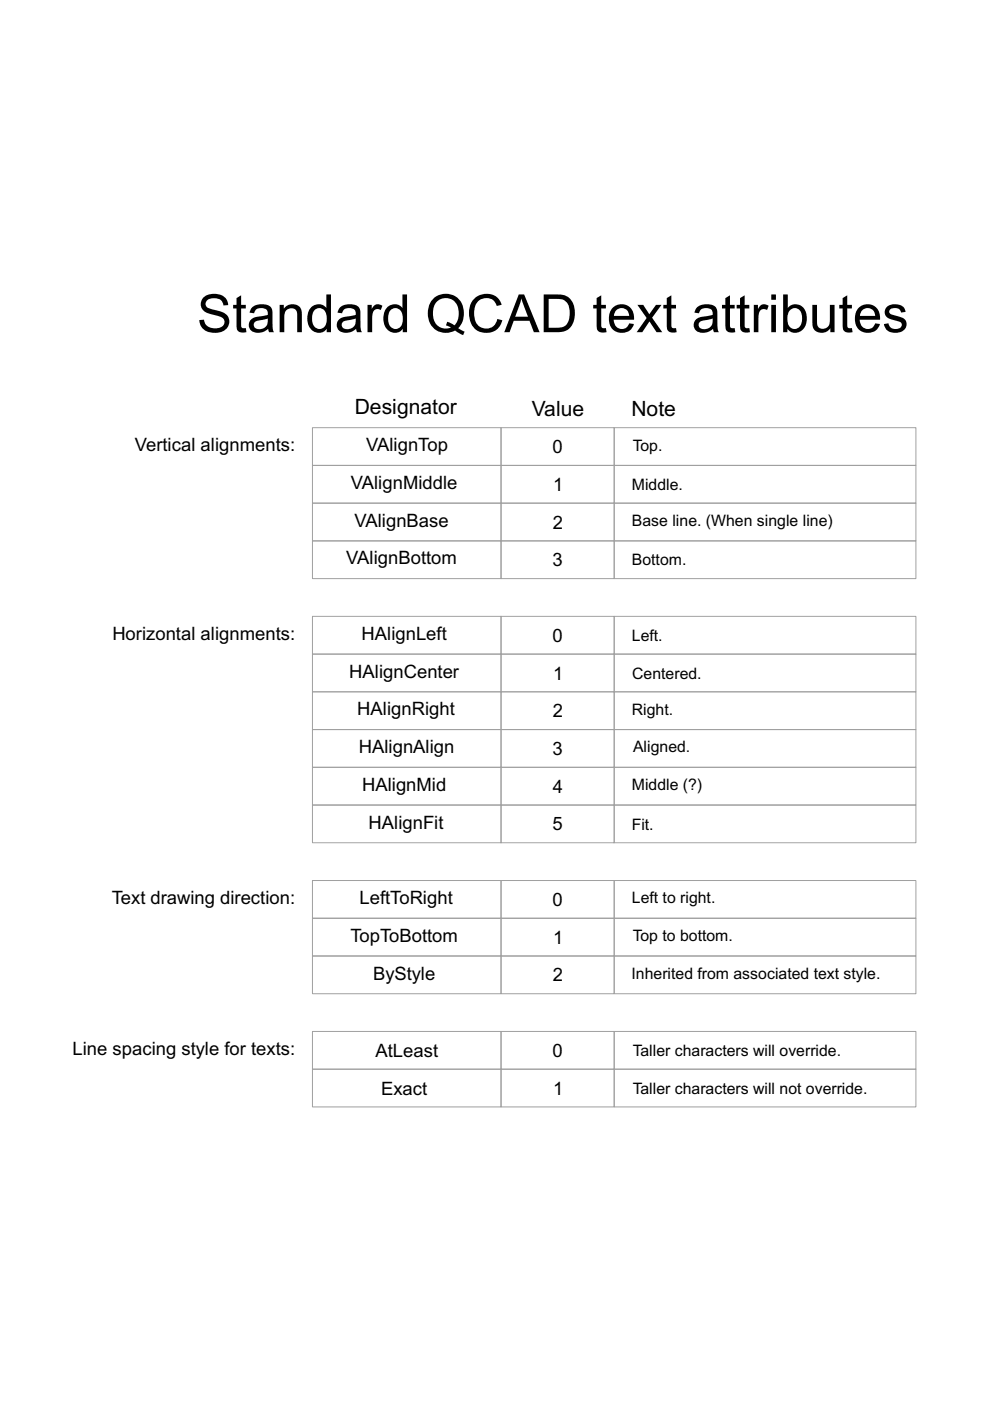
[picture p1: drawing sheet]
<svg xmlns="http://www.w3.org/2000/svg" width="210mm" height="297mm" viewBox="0 0 210 297" stroke-linecap="round" stroke-linejoin="round" font-family="sans-serif">
<defs><g id="words">
<text font-size="11.2" x="41.8" y="70.4">Standard QCAD text attributes</text>
<g font-size="4.5">
<text x="75.2" y="87.8">Designator</text>
<text x="112.7" y="88.2">Value</text>
<text x="133.9" y="88.2">Note</text>
</g>
<g font-size="3.9">
<text x="28.6" y="95.7">Vertical alignments:</text>
<text x="77.6" y="95.7">VAlignTop</text>
<text x="117.2" y="96.1">0</text>
<text x="74.4" y="103.7">VAlignMiddle</text>
<text x="117.3" y="104.1">1</text>
<text x="75.2" y="111.7">VAlignBase</text>
<text x="117.2" y="112.1">2</text>
<text x="73.4" y="119.7">VAlignBottom</text>
<text x="117.1" y="120.1">3</text>
<text x="23.8" y="135.7">Horizontal alignments:</text>
<text x="76.7" y="135.7">HAlignLeft</text>
<text x="117.2" y="136.1">0</text>
<text x="74.1" y="143.7">HAlignCenter</text>
<text x="117.3" y="144.1">1</text>
<text x="75.8" y="151.7">HAlignRight</text>
<text x="117.2" y="152.1">2</text>
<text x="76.1" y="159.7">HAlignAlign</text>
<text x="117.1" y="160.1">3</text>
<text x="76.8" y="167.7">HAlignMid</text>
<text x="117.2" y="168.1">4</text>
<text x="78.1" y="175.7">HAlignFit</text>
<text x="117.1" y="176">5</text>
<text x="23.7" y="191.7">Text drawing direction:</text>
<text x="76.2" y="191.7">LeftToRight</text>
<text x="117.2" y="192.1">0</text>
<text x="74.3" y="199.7">TopToBottom</text>
<text x="117.3" y="200.1">1</text>
<text x="79.1" y="207.7">ByStyle</text>
<text x="117.2" y="208.1">2</text>
<text x="15.4" y="223.7">Line spacing style for texts:</text>
<text x="79.6" y="224.1">AtLeast</text>
<text x="117.2" y="224.1">0</text>
<text x="80.8" y="232.1">Exact</text>
<text x="117.3" y="232.1">1</text>
</g>
<g font-size="3.4">
<text x="134.1" y="95.5">Top.</text>
<text x="134" y="103.9">Middle.</text>
<text x="134" y="111.5">Base line. (When single line)</text>
<text x="134" y="119.9">Bottom.</text>
<text x="134" y="135.9">Left.</text>
<text x="134.1" y="143.9">Centered.</text>
<text x="134" y="151.5">Right.</text>
<text x="134.2" y="159.5">Aligned.</text>
<text x="134" y="167.6">Middle (?)</text>
<text x="133.9" y="175.9">Fit.</text>
<text x="134" y="191.6">Left to right.</text>
<text x="134.1" y="199.6">Top to bottom.</text>
<text x="133.9" y="207.6">Inherited from associated text style.</text>
<text x="134.1" y="223.9">Taller characters will override.</text>
<text x="134.1" y="231.9">Taller characters will not override.</text>
</g>
</g></defs>
<g fill="none" stroke="#a0a0a4" stroke-width=".21">
<path d="M66.2 90.7h40v8h-40zM66.2 98.7h40v8h-40zM106.2 90.7h24v8h-24zM106.2 98.7h24v8h-24zM130.2 90.7h64v8h-64zM130.2 98.7h64v8h-64zM66.2 106.7h40v8h-40zM66.2 114.7h40v8h-40zM106.2 106.7h24v8h-24zM106.2 114.7h24v8h-24zM130.2 106.7h64v8h-64zM130.2 114.7h64v8h-64z"/>
<path d="M66.2 130.7h40v8h-40zM66.2 138.7h40v8h-40zM106.2 130.7h24v8h-24zM106.2 138.7h24v8h-24zM130.2 130.7h64v8h-64zM130.2 138.7h64v8h-64zM66.2 146.7h40v8h-40zM66.2 154.7h40v8h-40zM106.2 146.7h24v8h-24zM106.2 154.7h24v8h-24zM130.2 146.7h64v8h-64zM130.2 154.7h64v8h-64z"/>
<path d="M66.2 162.7h40v8h-40zM66.2 170.7h40v8h-40zM106.2 162.7h24v8h-24zM106.2 170.7h24v8h-24zM130.2 162.7h64v8h-64zM130.2 170.7h64v8h-64zM66.2 186.7h40v8h-40zM66.2 194.7h40v8h-40zM106.2 186.7h24v8h-24zM106.2 194.7h24v8h-24zM130.2 186.7h64v8h-64zM130.2 194.7h64v8h-64z"/>
<path d="M66.2 202.7h40v8h-40zM66.2 218.7h40v8h-40zM106.2 202.7h24v8h-24zM106.2 218.7h24v8h-24zM130.2 202.7h64v8h-64zM130.2 218.7h64v8h-64zM66.2 226.7h40v8h-40zM106.2 226.7h24v8h-24zM130.2 226.7h64v8h-64z"/>
</g>
<use href="#words"/>
</svg>
